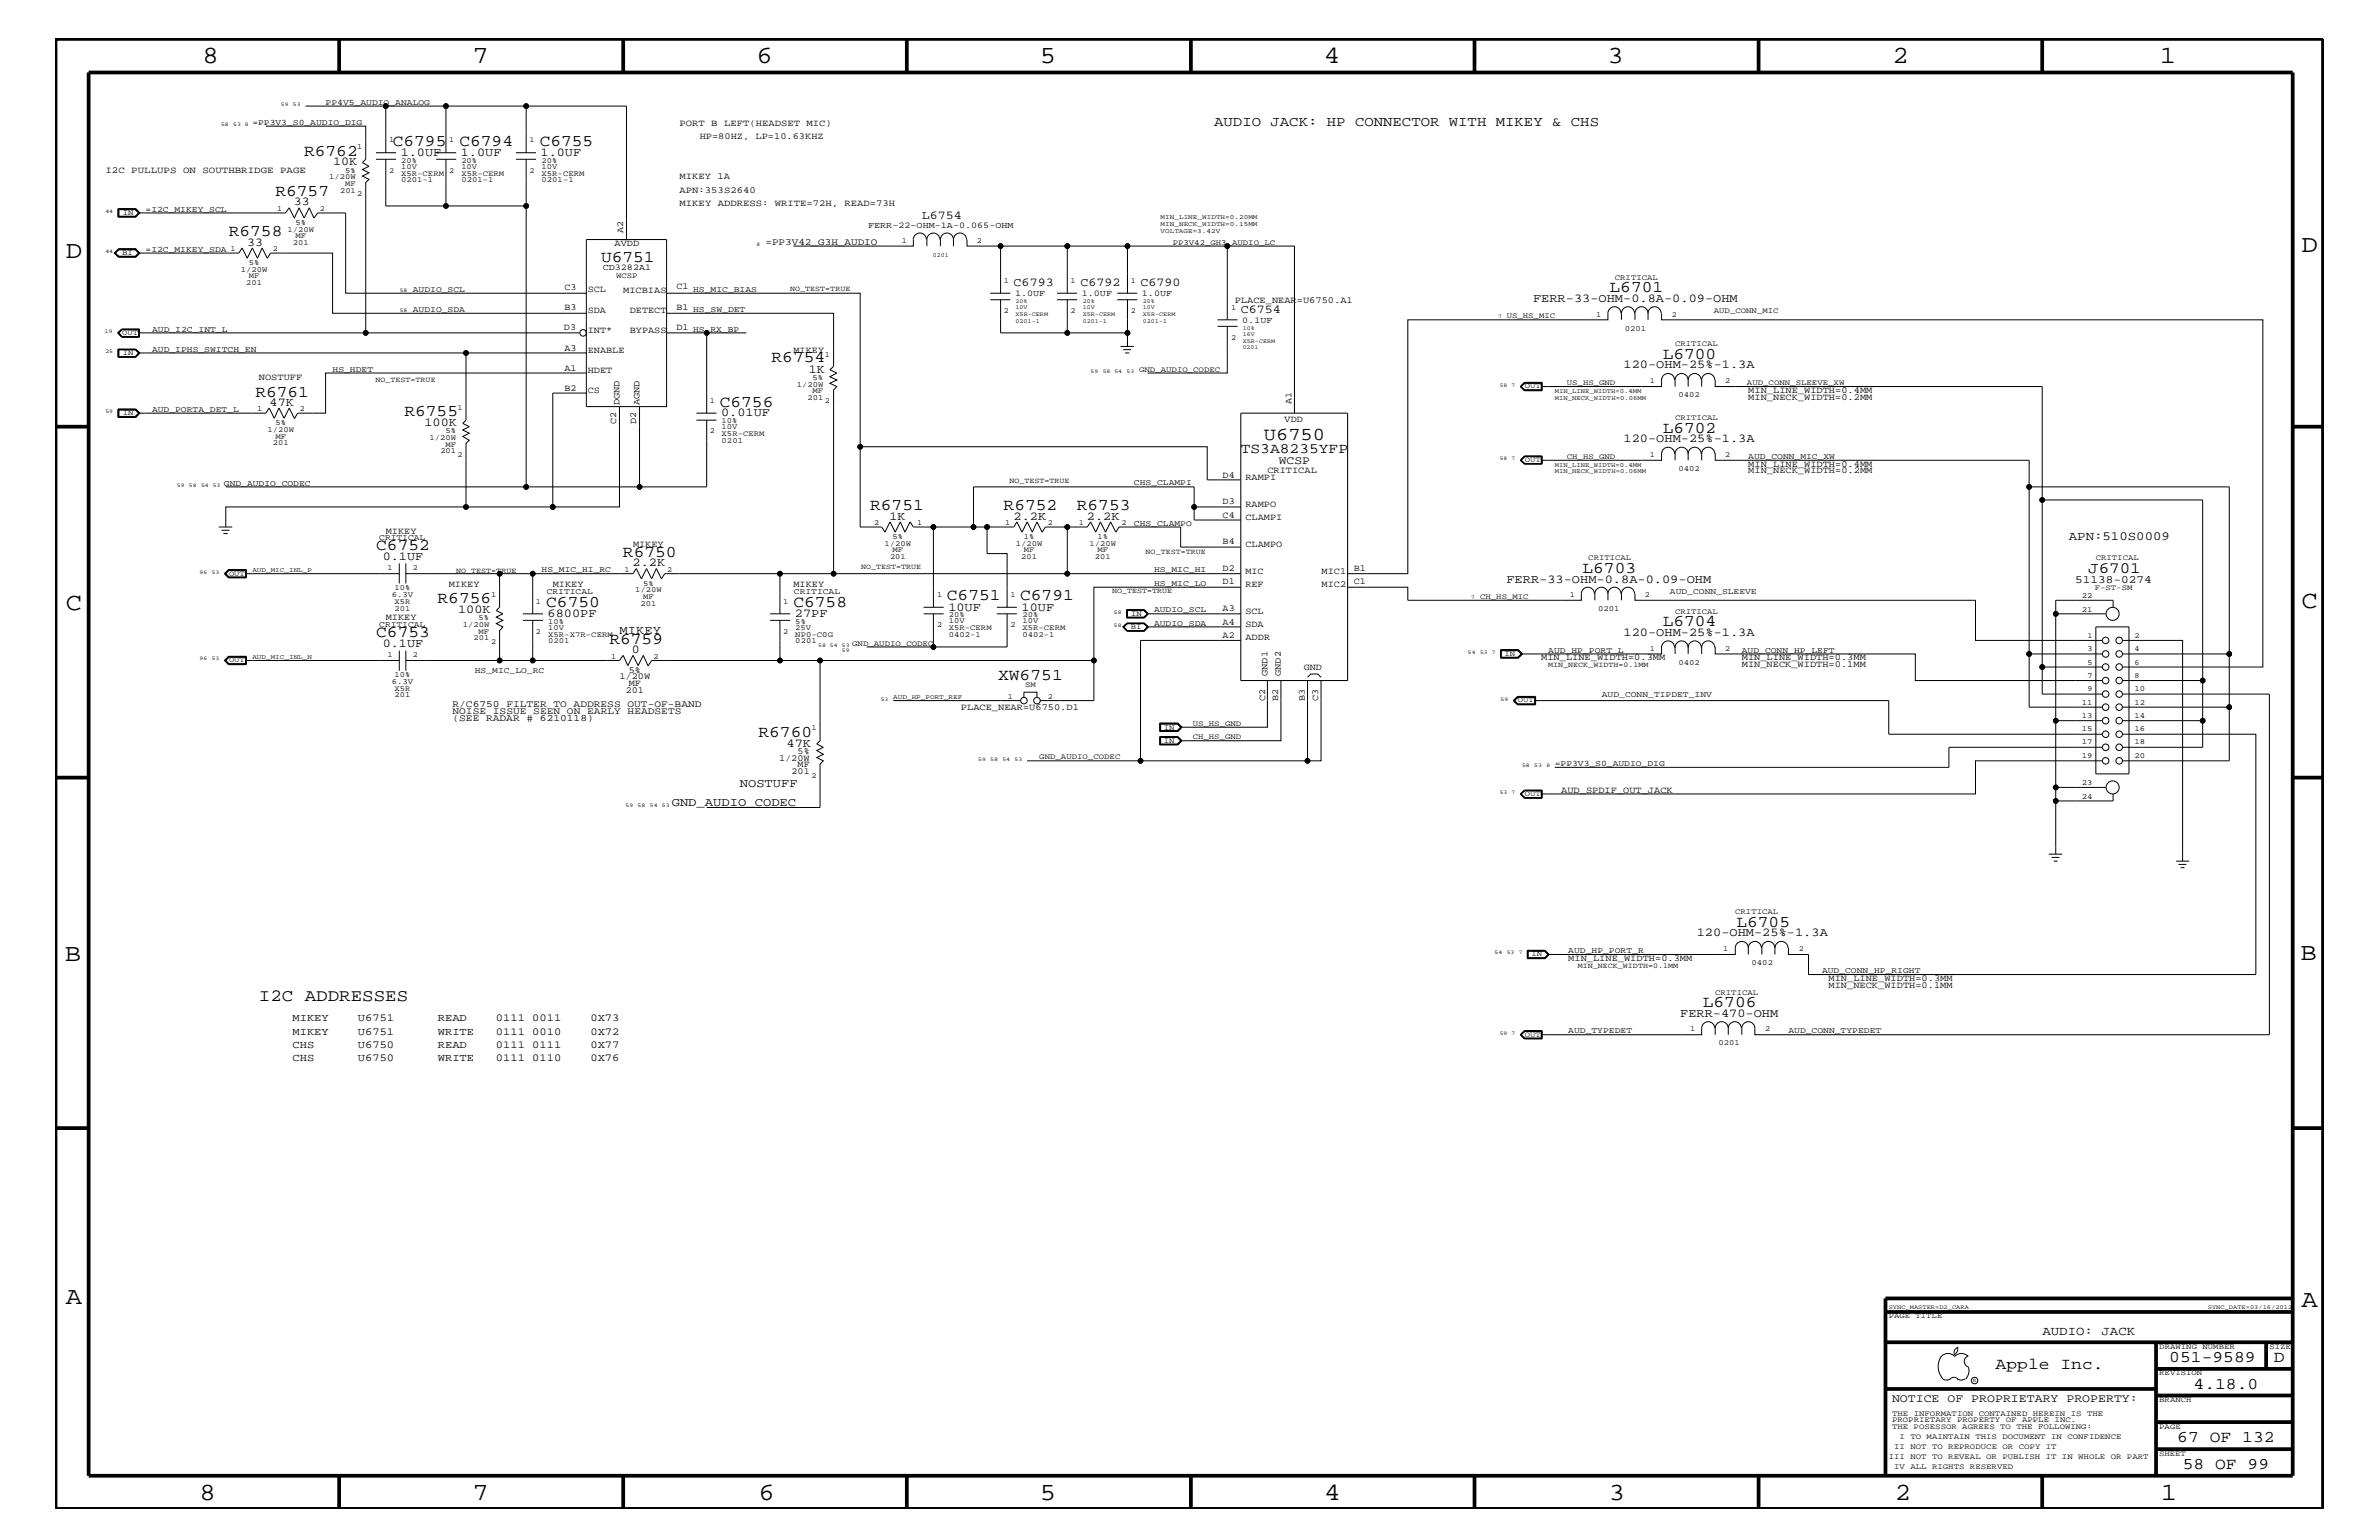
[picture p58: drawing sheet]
<svg xmlns="http://www.w3.org/2000/svg" width="432mm" height="279mm" viewBox="0 0 432 279" stroke-linecap="round" stroke-linejoin="round" font-family="sans-serif">
<defs><g id="words">
<g font-size="4.5">
<text x="36.7" y="11.5">8</text>
<text x="85.8" y="11.5">7</text>
<text x="137.3" y="11.5">6</text>
<text x="188.7" y="11.5">5</text>
<text x="240.3" y="11.5">4</text>
<text x="291.8" y="11.5">3</text>
<text x="343.5" y="11.5">2</text>
<text x="392" y="11.5">1</text>
<text x="11.9" y="46.8">D</text>
<text x="417.7" y="45.7">D</text>
<text x="11.9" y="110.6">C</text>
<text x="417.7" y="110.3">C</text>
<text x="11.8" y="174.3">B</text>
<text x="417.6" y="174.2">B</text>
<text x="11.9" y="236.7">A</text>
<text x="417.7" y="237.1">A</text>
<text x="36.2" y="272.1">8</text>
<text x="85.8" y="272.1">7</text>
<text x="137.7" y="272.1">6</text>
<text x="188.7" y="272.1">5</text>
<text x="240.4" y="272.1">4</text>
<text x="292" y="272.1">3</text>
<text x="343.9" y="272.1">2</text>
<text x="392.2" y="272.1">1</text>
</g>
<text font-size="3.3" x="229.4" y="79.9">U6750</text>
<text font-size="3.1" x="47" y="181.6">I2C ADDRESSES</text>
<g font-size="3">
<text x="55.2" y="28.2">R6762</text>
<text x="71.3" y="26.5">C6795</text>
<text x="83.4" y="26.5">C6794</text>
<text x="98" y="26.5">C6755</text>
<text x="50" y="35.6">R6757</text>
<text x="41.5" y="42.9">R6758</text>
<text x="109.1" y="47.6">U6751</text>
<text x="292.1" y="53">L6701</text>
<text x="140" y="65.7">R6754</text>
<text x="301.8" y="65.1">L6700</text>
<text x="46.4" y="72">R6761</text>
<text x="73.4" y="75.5">R6755</text>
<text x="130.6" y="73.8">C6756</text>
<text x="301.8" y="78.5">L6702</text>
<text x="157.9" y="92.6">R6751</text>
<text x="182.2" y="92.6">R6752</text>
<text x="195.5" y="92.6">R6753</text>
<text x="68.3" y="99.9">C6752</text>
<text x="113.1" y="101">R6750</text>
<text x="287.2" y="104">L6703</text>
<text x="79.4" y="109.4">R6756</text>
<text x="99.1" y="110.2">C6750</text>
<text x="144" y="110.2">C6758</text>
<text x="171.9" y="108.9">C6751</text>
<text x="185.2" y="108.9">C6791</text>
<text x="301.8" y="113.7">L6704</text>
<text x="68.3" y="115.6">C6753</text>
<text x="110.6" y="116.8">R6759</text>
<text x="181.1" y="123.4">XW6751</text>
<text x="137.7" y="133.6">R6760</text>
<text x="315.2" y="168.2">L6705</text>
<text x="309.1" y="182.7">L6706</text>
<text x="362.2" y="248.4">Apple Inc.</text>
<text x="393.7" y="247.1">051-9589</text>
<text x="398.1" y="252">4.18.0</text>
<text x="412.7" y="247.1">D</text>
<text x="395.2" y="261.6">67 OF 132</text>
<text x="396.2" y="266.6">58 OF 99</text>
</g>
<text font-size="2.9" x="379" y="104">J6701</text>
<text font-size="2.6" x="225.2" y="82.2">TS3A8235YFP</text>
<text font-size="2.5" x="220.4" y="22.9">AUDIO JACK: HP CONNECTOR WITH MIKEY &amp; CHS</text>
<g font-size="2.3">
<text x="375.5" y="98">APN:510S0009</text>
<text x="370.7" y="242.3">AUDIO: JACK</text>
</g>
<g font-size="2.2">
<text x="72.7" y="28.3">1.0UF</text>
<text x="83.7" y="28.3">1.0UF</text>
<text x="98.1" y="28.3">1.0UF</text>
<text x="60.5" y="30">10K</text>
<text x="53.3" y="37.3">33</text>
<text x="167.3" y="39.7">L6754</text>
<text x="44.9" y="44.6">33</text>
<text x="184" y="51.9">C6793</text>
<text x="196.1" y="51.9">C6792</text>
<text x="207" y="51.9">C6790</text>
<text x="225.2" y="56.8">C6754</text>
<text x="278.3" y="54.7">FERR-33-OHM-0.8A-0.09-OHM</text>
<text x="146.8" y="67.6">1K</text>
<text x="294.7" y="66.8">120-OHM-25%-1.3A</text>
<text x="48.9" y="73.7">47K</text>
<text x="77" y="77.3">100K</text>
<text x="130.9" y="75.6">0.01UF</text>
<text x="294.7" y="80.2">120-OHM-25%-1.3A</text>
<text x="161.5" y="94.3">1K</text>
<text x="184" y="94.3">2.2K</text>
<text x="197.3" y="94.3">2.2K</text>
<text x="69.5" y="101.6">0.1UF</text>
<text x="114.8" y="102.7">2.2K</text>
<text x="273.4" y="105.7">FERR-33-OHM-0.8A-0.09-OHM</text>
<text x="83.1" y="111.2">100K</text>
<text x="99.4" y="112">6800PF</text>
<text x="144.3" y="112">27PF</text>
<text x="172.1" y="110.8">10UF</text>
<text x="185.4" y="110.8">10UF</text>
<text x="69.5" y="117.4">0.1UF</text>
<text x="112.4" y="115">MIKEY</text>
<text x="114.7" y="118.5">0</text>
<text x="294.7" y="115.3">120-OHM-25%-1.3A</text>
<text x="142.7" y="135.5">47K</text>
<text x="134.3" y="142.9">NOSTUFF</text>
<text x="121.9" y="146.2">GND_AUDIO_CODEC</text>
<text x="308" y="169.9">120-OHM-25%-1.3A</text>
<text x="305" y="184.4">FERR-470-OHM</text>
</g>
<g font-size="2.1">
<text x="232.1" y="84.1">WCSP</text>
<text x="343.4" y="254.4">NOTICE OF PROPRIETARY PROPERTY:</text>
</g>
<text font-size="2" x="376.7" y="105.7">51138-0274</text>
<g font-size="1.9">
<text x="53.1" y="185.3">MIKEY</text>
<text x="65" y="185.3">U6751</text>
<text x="79.5" y="185.3">READ</text>
<text x="90" y="185.3">0111 0011</text>
<text x="107.2" y="185.3">0X73</text>
<text x="53.1" y="187.7">MIKEY</text>
<text x="53.1" y="190.2">CHS</text>
<text x="65" y="187.7">U6751</text>
<text x="65" y="190.2">U6750</text>
<text x="79.5" y="187.7">WRITE</text>
<text x="79.5" y="190.2">READ</text>
<text x="90" y="187.7">0111 0010</text>
<text x="90" y="190.2">0111 0111</text>
<text x="107.2" y="187.7">0X72</text>
<text x="107.2" y="190.2">0X77</text>
<text x="53.1" y="192.6">CHS</text>
<text x="65" y="192.6">U6750</text>
<text x="79.5" y="192.6">WRITE</text>
<text x="90" y="192.6">0111 0110</text>
<text x="107.2" y="192.6">0X76</text>
</g>
<g font-size="1.8">
<text x="138.9" y="44.4">=PP3V42_G3H_AUDIO</text>
<text x="82.1" y="129.6">NOISE ISSUE SEEN ON EARLY HEADSETS</text>
<text x="82.1" y="128.3">R/C6750 FILTER TO ADDRESS OUT-OF-BAND</text>
<text x="82.1" y="130.8">(SEE RADAR # 6210118)</text>
</g>
<g font-size="1.7">
<text x="123.4" y="22.9">PORT B LEFT(HEADSET MIC)</text>
<text x="127" y="25.3">HP=80HZ, LP=10.63KHZ</text>
<text x="19.1" y="31.4">I2C PULLUPS ON SOUTHBRIDGE PAGE</text>
<text x="123.4" y="35">APN:353S2640</text>
<text x="123.4" y="32.5">MIKEY 1A</text>
<text x="123.4" y="37.4">MIKEY ADDRESS: WRITE=72H, READ=73H</text>
<text x="111.5" y="44.6">AVDD</text>
<text x="113.1" y="42.3" transform="rotate(-90 113.1 42.3)">A2</text>
<text x="102.4" y="52.7">C3</text>
<text x="106.7" y="53">SCL</text>
<text x="113.1" y="53.2">MICBIAS</text>
<text x="122.8" y="52.5">C1</text>
<text x="102.4" y="59.8">D3</text>
<text x="102.4" y="56.2">B3</text>
<text x="106.7" y="56.8">SDA</text>
<text x="114.3" y="56.8">DETECT</text>
<text x="122.8" y="59.8">D1</text>
<text x="122.8" y="56.2">B1</text>
<text x="224.1" y="54.9">PLACE_NEAR=U6750.A1</text>
<text x="102.4" y="63.6">A3</text>
<text x="106.7" y="64">ENABLE</text>
<text x="106.7" y="60.4">INT*</text>
<text x="114.3" y="60.4">BYPASS</text>
<text x="144" y="64">MIKEY</text>
<text x="47" y="68.9">NOSTUFF</text>
<text x="102.4" y="70.9">B2</text>
<text x="102.4" y="67.3">A1</text>
<text x="106.7" y="71.3">CS</text>
<text x="106.7" y="67.7">HDET</text>
<text x="317.3" y="71.3">MIN_LINE_WIDTH=0.4MM</text>
<text x="111.8" y="77" transform="rotate(-90 111.8 77)">C2</text>
<text x="112.4" y="73.5" transform="rotate(-90 112.4 73.5)">DGND</text>
<text x="115.5" y="77" transform="rotate(-90 115.5 77)">D2</text>
<text x="116.1" y="73.5" transform="rotate(-90 116.1 73.5)">AGND</text>
<text x="233.2" y="76.7">VDD</text>
<text x="234.4" y="73.3" transform="rotate(-90 234.4 73.3)">A1</text>
<text x="317.3" y="72.6">MIN_NECK_WIDTH=0.2MM</text>
<text x="221.9" y="86.6">D4</text>
<text x="226.1" y="87.1">RAMPI</text>
<text x="230" y="85.9">CRITICAL</text>
<text x="317.3" y="84.7">MIN_LINE_WIDTH=0.4MM</text>
<text x="317.3" y="85.9">MIN_NECK_WIDTH=0.2MM</text>
<text x="221.9" y="93.9">C4</text>
<text x="221.9" y="91.5">D3</text>
<text x="226.1" y="94.3">CLAMPI</text>
<text x="226.1" y="92">RAMPO</text>
<text x="70" y="96.8">MIKEY</text>
<text x="114.9" y="99.3">MIKEY</text>
<text x="221.9" y="98.7">B4</text>
<text x="226.1" y="99.3">CLAMPO</text>
<text x="81.4" y="106.5">MIKEY</text>
<text x="100.3" y="106.5">MIKEY</text>
<text x="144" y="106.5">MIKEY</text>
<text x="221.9" y="103.6">D2</text>
<text x="221.9" y="106">D1</text>
<text x="226.1" y="106.5">REF</text>
<text x="226.1" y="104.1">MIC</text>
<text x="239.9" y="106.5">MIC2</text>
<text x="239.9" y="104.1">MIC1</text>
<text x="245.7" y="103.6">B1</text>
<text x="245.7" y="106">C1</text>
<text x="70" y="112.6">MIKEY</text>
<text x="221.9" y="110.9">A3</text>
<text x="221.9" y="113.3">A4</text>
<text x="226.1" y="113.7">SDA</text>
<text x="226.1" y="111.4">SCL</text>
<text x="221.9" y="115.7">A2</text>
<text x="226.1" y="116.2">ADDR</text>
<text x="279.7" y="119.8">MIN_LINE_WIDTH=0.3MM</text>
<text x="316.1" y="119.8">MIN_LINE_WIDTH=0.3MM</text>
<text x="112.4" y="123.2">1/20W</text>
<text x="113.6" y="125.7">201</text>
<text x="114.1" y="122">5%</text>
<text x="114.1" y="124.4">MF</text>
<text x="230" y="122.6" transform="rotate(-90 230 122.6)">GND1</text>
<text x="232.5" y="122.6" transform="rotate(-90 232.5 122.6)">GND2</text>
<text x="236.6" y="121.5">GND</text>
<text x="316.1" y="121">MIN_NECK_WIDTH=0.1MM</text>
<text x="174.4" y="128.9">PLACE_NEAR=U6750.D1</text>
<text x="229.6" y="127.1" transform="rotate(-90 229.6 127.1)">C2</text>
<text x="232" y="127.1" transform="rotate(-90 232 127.1)">B2</text>
<text x="236.8" y="127.1" transform="rotate(-90 236.8 127.1)">B3</text>
<text x="239.3" y="127.1" transform="rotate(-90 239.3 127.1)">C3</text>
<text x="144.8" y="136.8">5%</text>
<text x="141.4" y="138">1/20W</text>
<text x="143.7" y="140.4">201</text>
<text x="144.8" y="139.2">MF</text>
<text x="283.4" y="143.9">AUD_SPDIF_OUT_JACK</text>
<text x="284.6" y="174.4">MIN_LINE_WIDTH=0.3MM</text>
<text x="331.9" y="178">MIN_LINE_WIDTH=0.3MM</text>
<text x="331.9" y="179.3">MIN_NECK_WIDTH=0.1MM</text>
</g>
<g font-size="1.6">
<text x="157.6" y="41.4">FERR-22-OHM-1A-0.065-OHM</text>
<text x="109.4" y="49.1">CD3282A1</text>
<text x="184.2" y="53.8">1.0UF</text>
<text x="196.3" y="53.8">1.0UF</text>
<text x="207.3" y="53.8">1.0UF</text>
<text x="225.5" y="58.6">0.1UF</text>
</g>
<g font-size="1.5">
<text x="45.8" y="22.6">=PP3V3_S0_AUDIO_DIG</text>
<text x="59.1" y="19">PP4V5_AUDIO_ANALOG</text>
<text x="26.4" y="38.4">=I2C_MIKEY_SCL</text>
<text x="26.4" y="45.7">=I2C_MIKEY_SDA 1</text>
<text x="74.9" y="52.9">AUDIO_SCL</text>
<text x="125.8" y="52.9">HS_MIC_BIAS</text>
<text x="74.9" y="56.6">AUDIO_SDA</text>
<text x="125.8" y="56.6">HS_SW_DET</text>
<text x="27.6" y="63.9">AUD_IPHS_SWITCH_EN</text>
<text x="27.6" y="60.2">AUD_I2C_INT_L</text>
<text x="125.8" y="60.2">HS_RX_BP</text>
<text x="60.4" y="67.5">HS_HDET</text>
<text x="27.6" y="74.7">AUD_PORTA_DET_L</text>
<text x="317.3" y="83.3">AUD_CONN_MIC_XW</text>
<text x="40.6" y="88.3">GND_AUDIO_CODEC</text>
<text x="205.8" y="88.1">CHS_CLAMPI</text>
<text x="205.8" y="95.4">CHS_CLAMPO</text>
<text x="68.8" y="98">CRITICAL</text>
<text x="98.3" y="103.8">HS_MIC_HI_RC</text>
<text x="99.2" y="107.7">CRITICAL</text>
<text x="144.1" y="107.7">CRITICAL</text>
<text x="209.5" y="106.3">HS_MIC_LO</text>
<text x="209.5" y="103.8">HS_MIC_HI</text>
<text x="303.1" y="107.7">AUD_CONN_SLEEVE</text>
<text x="68.8" y="113.7">CRITICAL</text>
<text x="209.5" y="111.1">AUDIO_SCL</text>
<text x="209.5" y="113.6">AUDIO_SDA</text>
<text x="281" y="118.4">AUD_HP_PORT_L</text>
<text x="316.1" y="118.4">AUD_CONN_HP_LEFT</text>
<text x="86.2" y="122">HS_MIC_LO_RC</text>
<text x="290.7" y="126.5">AUD_CONN_TIPDET_INV</text>
<text x="282.2" y="139">=PP3V3_S0_AUDIO_DIG</text>
<text x="284.6" y="172.9">AUD_HP_PORT_R</text>
<text x="330.7" y="176.6">AUD_CONN_HP_RIGHT</text>
<text x="284.6" y="187.5">AUD_TYPEDET</text>
<text x="324.6" y="187.5">AUD_CONN_TYPEDET</text>
</g>
<g font-size="1.4">
<text x="64.9" y="27.1">1</text>
<text x="70.6" y="25.9">1</text>
<text x="72.8" y="29.5">20%</text>
<text x="81.5" y="25.9">1</text>
<text x="83.7" y="29.5">20%</text>
<text x="96.1" y="25.9">1</text>
<text x="98.3" y="29.5">20%</text>
<text x="59.8" y="32.5">1/20W</text>
<text x="61.7" y="35">201</text>
<text x="62.7" y="31.4">5%</text>
<text x="62.7" y="33.7">MF</text>
<text x="64.9" y="35.6">2</text>
<text x="70.6" y="31.4">2</text>
<text x="72.8" y="33">0201-1</text>
<text x="72.8" y="31.9">X5R-CERM</text>
<text x="72.8" y="30.6">10V</text>
<text x="81.5" y="31.4">2</text>
<text x="83.7" y="31.9">X5R-CERM</text>
<text x="83.7" y="33">0201-1</text>
<text x="83.7" y="30.6">10V</text>
<text x="96.1" y="31.4">2</text>
<text x="98.3" y="33">0201-1</text>
<text x="98.3" y="31.9">X5R-CERM</text>
<text x="98.3" y="30.6">10V</text>
<text x="22.3" y="39">IN</text>
<text x="50.3" y="38.2">1</text>
<text x="53.6" y="40.8">5%</text>
<text x="58.1" y="38.2">2</text>
<text x="22.2" y="46.3">BI</text>
<text x="49.5" y="45.5">2</text>
<text x="52.2" y="42">1/20W</text>
<text x="53.2" y="44.4">201</text>
<text x="53.6" y="43.2">MF</text>
<text x="163.7" y="44.1">1</text>
<text x="177.3" y="44.1">2</text>
<text x="212.9" y="44.4">PP3V42_GH3_AUDIO_LC</text>
<text x="43.7" y="49.3">1/20W</text>
<text x="44.7" y="51.7">201</text>
<text x="45.2" y="48">5%</text>
<text x="45.2" y="50.5">MF</text>
<text x="111.8" y="50.4">WCSP</text>
<text x="143.4" y="52.8">NO_TEST=TRUE</text>
<text x="182.2" y="51.3">1</text>
<text x="194.3" y="51.3">1</text>
<text x="205.2" y="51.3">1</text>
<text x="293.1" y="50.7">CRITICAL</text>
<text x="182.2" y="56.8">2</text>
<text x="194.3" y="56.8">2</text>
<text x="205.2" y="56.8">2</text>
<text x="223.4" y="56.2">1</text>
<text x="273.5" y="57.8">US_HS_MIC</text>
<text x="289.7" y="57.4">1</text>
<text x="294.9" y="60">0201</text>
<text x="303.4" y="57.4">2</text>
<text x="311.1" y="56.8">AUD_CONN_MIC</text>
<text x="22.2" y="60.8">OUT</text>
<text x="22.3" y="64.5">IN</text>
<text x="149.7" y="64.7">1</text>
<text x="223.4" y="61.7">2</text>
<text x="304" y="62.9">CRITICAL</text>
<text x="68.2" y="69.4">NO_TEST=TRUE</text>
<text x="144.6" y="70.1">1/20W</text>
<text x="147.5" y="68.9">5%</text>
<text x="147.5" y="71.3">MF</text>
<text x="206.8" y="67.5">GND_AUDIO_CODEC</text>
<text x="276.8" y="70.5">OUT</text>
<text x="284.4" y="69.9">US_HS_GND</text>
<text x="299.5" y="69.5">1</text>
<text x="313.1" y="69.5">2</text>
<text x="317.1" y="69.9">AUD_CONN_SLEEVE_XW</text>
<text x="22.3" y="75.4">IN</text>
<text x="46.7" y="74.6">1</text>
<text x="50" y="77.2">5%</text>
<text x="54.4" y="74.6">2</text>
<text x="83.1" y="74.4">1</text>
<text x="128.9" y="73.2">1</text>
<text x="131" y="77.9">10V</text>
<text x="131" y="76.8">10%</text>
<text x="146.6" y="72.6">201</text>
<text x="149.7" y="73.2">2</text>
<text x="304" y="76.2">CRITICAL</text>
<text x="304.6" y="72.1">0402</text>
<text x="48.6" y="78.3">1/20W</text>
<text x="49.5" y="80.8">201</text>
<text x="50" y="79.6">MF</text>
<text x="78" y="79.9">1/20W</text>
<text x="79.9" y="82.2">201</text>
<text x="80.9" y="78.6">5%</text>
<text x="80.9" y="81.1">MF</text>
<text x="83.1" y="82.8">2</text>
<text x="128.9" y="78.6">2</text>
<text x="131" y="80.3">0201</text>
<text x="131" y="79.1">X5R-CERM</text>
<text x="276.8" y="83.8">OUT</text>
<text x="284.4" y="83.3">CH_HS_GND</text>
<text x="299.5" y="82.8">1</text>
<text x="313.1" y="82.8">2</text>
<text x="183.2" y="87.6">NO_TEST=TRUE</text>
<text x="304.6" y="85.4">0402</text>
<text x="158.7" y="95.2">2</text>
<text x="166.5" y="95.2">1</text>
<text x="182.5" y="95.2">1</text>
<text x="190.2" y="95.2">2</text>
<text x="195.8" y="95.2">1</text>
<text x="203.5" y="95.2">2</text>
<text x="160.6" y="99">1/20W</text>
<text x="161.5" y="101.4">201</text>
<text x="162" y="97.7">5%</text>
<text x="162" y="100.2">MF</text>
<text x="184.4" y="99">1/20W</text>
<text x="185.3" y="101.4">201</text>
<text x="185.8" y="100.2">MF</text>
<text x="185.8" y="97.7">1%</text>
<text x="197.7" y="99">1/20W</text>
<text x="198.7" y="101.4">201</text>
<text x="199.2" y="100.2">MF</text>
<text x="199.2" y="97.7">1%</text>
<text x="207.9" y="100.5">NO_TEST=TRUE</text>
<text x="288.3" y="101.6">CRITICAL</text>
<text x="380.4" y="101.6">CRITICAL</text>
<text x="41.6" y="104.4">OUT</text>
<text x="70.4" y="103.5">1</text>
<text x="71.6" y="107.1">10%</text>
<text x="74.9" y="103.5">2</text>
<text x="82.8" y="103.9">NO_TEST=TRUE</text>
<text x="113.4" y="103.7">1</text>
<text x="115.3" y="107.5">1/20W</text>
<text x="116.7" y="106.3">5%</text>
<text x="121.1" y="103.7">2</text>
<text x="156.3" y="103.2">NO_TEST=TRUE</text>
<text x="201.8" y="107.6">NO_TEST=TRUE</text>
<text x="380.2" y="107.1">F-ST-SM</text>
<text x="71.1" y="108.3">6.3V</text>
<text x="71.6" y="109.5">X5R</text>
<text x="71.6" y="110.8">201</text>
<text x="84" y="113.7">1/20W</text>
<text x="86.9" y="112.6">5%</text>
<text x="89.2" y="108.3">1</text>
<text x="97.3" y="109.5">1</text>
<text x="99.5" y="113.1">10%</text>
<text x="116.2" y="109.9">201</text>
<text x="116.7" y="108.7">MF</text>
<text x="142.2" y="109.5">1</text>
<text x="144.4" y="113.1">5%</text>
<text x="170.1" y="108.3">1</text>
<text x="170.1" y="113.7">2</text>
<text x="172.2" y="112">20%</text>
<text x="172.2" y="113.1">10V</text>
<text x="183.4" y="108.3">1</text>
<text x="183.4" y="113.7">2</text>
<text x="185.6" y="112">20%</text>
<text x="185.6" y="113.1">10V</text>
<text x="205.3" y="111.7">IN</text>
<text x="268.6" y="108.7">CH_HS_MIC</text>
<text x="284.9" y="108.3">1</text>
<text x="290.1" y="110.9">0201</text>
<text x="298.5" y="108.3">2</text>
<text x="304" y="111.4">CRITICAL</text>
<text x="377.9" y="111.1">21</text>
<text x="377.9" y="108.6">22</text>
<text x="70.4" y="119.2">1</text>
<text x="74.9" y="119.2">2</text>
<text x="85.9" y="116.2">201</text>
<text x="86.9" y="115">MF</text>
<text x="89.2" y="116.8">2</text>
<text x="97.3" y="115">2</text>
<text x="99.5" y="114.2">10V</text>
<text x="99.5" y="115.5">X5R-X7R-CERM</text>
<text x="99.5" y="116.7">0201</text>
<text x="110.9" y="119.5">1</text>
<text x="118.6" y="119.5">2</text>
<text x="142.2" y="115">2</text>
<text x="144.4" y="116.7">0201</text>
<text x="144.4" y="114.2">25V</text>
<text x="144.4" y="115.5">NP0-C0G</text>
<text x="154.7" y="117.2">GND_AUDIO_CODEC</text>
<text x="172.2" y="114.2">X5R-CERM</text>
<text x="172.2" y="115.5">0402-1</text>
<text x="185.6" y="114.2">X5R-CERM</text>
<text x="185.6" y="115.5">0402-1</text>
<text x="205.2" y="114.2">BI</text>
<text x="273" y="119">IN</text>
<text x="299.5" y="118.1">1</text>
<text x="313.1" y="118.1">2</text>
<text x="378.9" y="115.7">1</text>
<text x="378.9" y="118.1">3</text>
<text x="387.4" y="115.7">2</text>
<text x="387.4" y="118.1">4</text>
<text x="41.6" y="120.2">OUT</text>
<text x="71.1" y="124.1">6.3V</text>
<text x="71.6" y="125.3">X5R</text>
<text x="71.6" y="122.9">10%</text>
<text x="186.1" y="124.7">SM</text>
<text x="281" y="121">MIN_NECK_WIDTH=0.1MM</text>
<text x="304.6" y="120.6">0402</text>
<text x="378.9" y="120.6">5</text>
<text x="378.9" y="123">7</text>
<text x="378.9" y="125.4">9</text>
<text x="387.4" y="125.4">10</text>
<text x="387.4" y="120.6">6</text>
<text x="387.4" y="123">8</text>
<text x="71.6" y="126.5">201</text>
<text x="182.9" y="126.8">1</text>
<text x="190.2" y="126.8">2</text>
<text x="216.5" y="131.7">US_HS_GND</text>
<text x="275.5" y="127.5">OUT</text>
<text x="377.9" y="127.9">11</text>
<text x="377.9" y="130.2">13</text>
<text x="387.4" y="127.9">12</text>
<text x="387.4" y="130.2">14</text>
<text x="147.3" y="132.5">1</text>
<text x="188.6" y="137.8">GND_AUDIO_CODEC</text>
<text x="211.2" y="132.4">IN</text>
<text x="211.2" y="134.7">IN</text>
<text x="216.5" y="134.1">CH_HS_GND</text>
<text x="377.9" y="132.7">15</text>
<text x="377.9" y="135.1">17</text>
<text x="377.9" y="137.5">19</text>
<text x="387.4" y="132.7">16</text>
<text x="387.4" y="135.1">18</text>
<text x="387.4" y="137.5">20</text>
<text x="147.3" y="141.1">2</text>
<text x="377.9" y="142.4">23</text>
<text x="276.8" y="144.5">OUT</text>
<text x="377.9" y="144.9">24</text>
<text x="315" y="165.9">CRITICAL</text>
<text x="278" y="173.5">IN</text>
<text x="312.8" y="172.6">1</text>
<text x="326.5" y="172.6">2</text>
<text x="286.4" y="175.6">MIN_NECK_WIDTH=0.1MM</text>
<text x="317.9" y="175.1">0402</text>
<text x="311.3" y="180.5">CRITICAL</text>
<text x="276.8" y="188.1">OUT</text>
<text x="306.7" y="187.1">1</text>
<text x="311.9" y="189.7">0201</text>
<text x="320.4" y="187.1">2</text>
<text x="342.8" y="239.2">PAGE TITLE</text>
<text x="391.9" y="244.7">DRAWING NUMBER</text>
<text x="411.9" y="244.7">SIZE</text>
<text x="391.9" y="249.5">REVISION</text>
<text x="343.4" y="256.8">THE INFORMATION CONTAINED HEREIN IS THE</text>
<text x="391.9" y="254.4">BRANCH</text>
<text x="343.4" y="258">PROPRIETARY PROPERTY OF APPLE INC.</text>
<text x="343.4" y="259.3">THE POSESSOR AGREES TO THE FOLLOWING:</text>
<text x="343.8" y="262.9">II NOT TO REPRODUCE OR COPY IT</text>
<text x="344.8" y="261.1">I TO MAINTAIN THIS DOCUMENT IN CONFIDENCE</text>
<text x="391.9" y="259.3">PAGE</text>
<text x="342.8" y="264.7">III NOT TO REVEAL OR PUBLISH IT IN WHOLE OR PART</text>
<text x="343.8" y="266.6">IV ALL RIGHTS RESERVED</text>
<text x="391.9" y="264.1">SHEET</text>
</g>
<g font-size="1.2">
<text x="210.7" y="41">MIN_NECK_WIDTH=0.15MM</text>
<text x="210.7" y="39.8">MIN_LINE_WIDTH=0.20MM</text>
<text x="210.7" y="42.3">VOLTAGE=3.42V</text>
<text x="282.2" y="71.3">MIN_LINE_WIDTH=0.4MM</text>
<text x="282.2" y="72.6">MIN_NECK_WIDTH=0.06MM</text>
<text x="282.2" y="85.9">MIN_NECK_WIDTH=0.06MM</text>
<text x="282.2" y="84.7">MIN_LINE_WIDTH=0.4MM</text>
<text x="45.8" y="103.8">AUD_MIC_INL_P</text>
<text x="45.8" y="119.6">AUD_MIC_INL_N</text>
<text x="162.1" y="126.9">AUD_HP_PORT_REF</text>
</g>
<g font-size="1.1">
<text x="169.3" y="46.6">0201</text>
<text x="184.3" y="57.3">X5R-CERM</text>
<text x="184.3" y="55">20%</text>
<text x="184.3" y="58.5">0201-1</text>
<text x="184.3" y="56.1">10V</text>
<text x="196.5" y="55">20%</text>
<text x="196.5" y="57.3">X5R-CERM</text>
<text x="196.5" y="58.5">0201-1</text>
<text x="196.5" y="56.1">10V</text>
<text x="207.4" y="57.3">X5R-CERM</text>
<text x="207.4" y="55">20%</text>
<text x="207.4" y="58.5">0201-1</text>
<text x="207.4" y="56.1">10V</text>
<text x="225.6" y="59.8">10%</text>
<text x="225.6" y="62.2">X5R-CERM</text>
<text x="225.6" y="63.4">0201</text>
<text x="225.6" y="60.9">16V</text>
<text x="342.8" y="237.4">SYNC_MASTER=D2_CARA</text>
<text x="400.7" y="237.4">SYNC_DATE=03/16/2012</text>
</g>
<g font-size="1">
<text x="40.1" y="22.9">58</text>
<text x="42.3" y="22.9">53 8</text>
<text x="51" y="19.2">59</text>
<text x="53.2" y="19.2">53</text>
<text x="19.1" y="38.6">44</text>
<text x="19.1" y="45.9">44</text>
<text x="137.3" y="44.6">8</text>
<text x="72.6" y="52.9">58</text>
<text x="72.6" y="56.6">58</text>
<text x="271.9" y="57.8">7</text>
<text x="19.1" y="60.4">19</text>
<text x="19.1" y="64">25</text>
<text x="198" y="67.7">59</text>
<text x="200.2" y="67.7">58 54</text>
<text x="204.5" y="67.7">53</text>
<text x="272.2" y="70.1">58 7</text>
<text x="19.1" y="75">59</text>
<text x="272.2" y="83.5">58 7</text>
<text x="32.1" y="88.3">59</text>
<text x="34.3" y="88.3">58</text>
<text x="36.5" y="88.3">54 53</text>
<text x="36.2" y="104.1">96</text>
<text x="38.4" y="104.1">53</text>
<text x="202.2" y="111.4">58</text>
<text x="202.2" y="113.7">58</text>
<text x="267" y="108.7">7</text>
<text x="36.2" y="119.8">96</text>
<text x="38.4" y="119.8">53</text>
<text x="148.5" y="117.4">58 54</text>
<text x="152.8" y="118.3">59</text>
<text x="152.8" y="117.4">53</text>
<text x="266.4" y="118.6">54</text>
<text x="268.6" y="118.6">53 7</text>
<text x="159.9" y="127.1">53</text>
<text x="272.4" y="127.1">59</text>
<text x="177.5" y="138">59</text>
<text x="179.7" y="138">58</text>
<text x="181.9" y="138">54</text>
<text x="184.1" y="138">53</text>
<text x="276.3" y="139.2">58</text>
<text x="278.5" y="139.2">53</text>
<text x="280.7" y="139.2">8</text>
<text x="113.5" y="146.5">59</text>
<text x="115.7" y="146.5">58</text>
<text x="117.9" y="146.5">54</text>
<text x="120.1" y="146.5">53</text>
<text x="272.2" y="144">53 7</text>
<text x="271.3" y="173.2">54</text>
<text x="273.5" y="173.2">53</text>
<text x="275.7" y="173.2">7</text>
<text x="272.2" y="187.7">59 7</text>
<text x="358.1" y="250.7">R</text>
</g>
</g></defs>
<g fill="none" stroke="#000" stroke-width=".18">
<path d="M55.5 19.2h14.5v8.5M70 19.2h10.9v8.5M80.9 19.2h14.6v8.5M95.5 19.2h18.2v24.3M21.4 37.9h3.2l.8 .7-.8 .8h-3.2zM21.4 39.3h3.2M21.5 39.3v-1.3h3.1l.6 .6-.6 .7M21.6 38h3l.5 .6-.5 .6h-3zM24.6 37.9l.7 .7-.7 .7M25.1 38.6h26.7l.7-.9 .9 1.9 .9-1.9 .9 1.9 .9-1.9 .9 1.9 .7-1h5v14.6h43.7M48.3 22.9h18.1v6l-.6 .6 1.2 .7-1.2 .6 1.2 .6-1.2 .5 1.2 .6-.6 .6v27.3M68.2 28.9h3.7"/>
<path d="M68.2 27.7h3.7M70 28.9v8.5h10.9M79.2 28.9h3.6M79.2 27.7h3.6M80.9 28.9v8.5h14.6M93.6 28.9h3.7M93.6 27.7h3.7M95.5 28.9v59.4M21.5 45.2h3.1l.6 .7-.6 .6h-3.1l-.6-.6zM21.5 45.2h3.1l.7 .7-.7 .7h-3.1l-.7-.7zM21.5 45.2h3.1l.8 .7-.8 .8h-3.1l-.8-.8zM22.1 59.7l-.8 .7 .8 .8"/>
<path d="M22.1 59.7h3.2v1.5h-3.2M22.1 59.7l-.7 .7 .7 .8M22.2 59.8l-.6 .6 .6 .7M25.1 45.9l-.5 .6h-3l-.7-.6 .7-.6h3l.5 .6h18.2l.6-.9 1 1.8 .9-1.8 .9 1.8 .9-1.8 .9 1.8 .6-.9h11.3v10.9h46M25.1 59.8v1.3M106.4 43.5h14.6v30.3h-14.6zM121 56.8h30.3v9.7l-.7 .6 1.3 .6-1.3 .7 1.3 .5-1.3 .6 1.3 .6-.6 .6v33.4h-9.7M121 53.2h35.1v27.9M168.1 43.5a1.19 1.19 0 0 0-1.1-1.2 1.19 1.19 0 0 0-1.2 1.2v1.1h-21.8M170.6 43.5a1.19 1.19 0 0 0-1.2-1.2 1.19 1.19 0 0 0-1.2 1.2v1.1M173.1 43.5a1.19 1.19 0 0 0-1.2-1.2 1.19 1.19 0 0 0-1.2 1.2v1.1M173.1 43.5a1.19 1.19 0 0 1 1.1-1.2 1.19 1.19 0 0 1 1.2 1.2"/>
<path d="M173.1 43.5v1.1M175.5 43.5v1.1h6.1M179.7 53.2h3.7M179.7 54.4h3.7M181.6 44.6h12.1v8.6M181.6 54.4v6h12.1M181.6 44.6v8.6M191.9 53.2h3.6M191.9 54.4h3.6M193.7 54.4v6h10.9M193.7 44.6h10.9v8.6M202.8 53.2h3.6"/>
<path d="M202.8 54.4h3.6M204.6 54.4v8.5M204.6 44.6h18.2M221 59.2h3.6M221 58h3.6M222.8 59.2v8.5h-14.5M222.8 58v-13.4h12.2v30.4M294.2 56.8a1.19 1.19 0 0 0-1.2-1.1 1.19 1.19 0 0 0-1.2 1.1v1.2h-36.3v46.1h-10.9M296.7 56.8a1.19 1.19 0 0 0-1.2-1.1 1.19 1.19 0 0 0-1.2 1.1v1.2M299.1 56.8a1.19 1.19 0 0 0-1.2-1.1 1.19 1.19 0 0 0-1.1 1.1v1.2M299.1 56.8a1.19 1.19 0 0 1 1.2-1.1 1.19 1.19 0 0 1 1.2 1.1M299.1 56.8v1.2"/>
<path d="M301.6 56.8v1.2h109.1v63h-25.5M21.4 74.2h3.2l.8 .8-.8 .7h-3.2zM21.4 74.3h3.2l.7 .7-.7 .7M21.5 63.4h3.1l.6 .6-.6 .7h-3.1zM21.5 74.4h3.1l.6 .6-.6 .6h-3.1zM21.5 60.4l.6-.6h3.1v1.3h-3.1zM21.6 63.4v1.3M21.6 74.4v1.2h3l.5-.6M24.6 63.4l.5 .6M24.6 74.4l.5 .6M24.6 63.4h-3.2v1.4h3.2M24.6 63.4l.8 .6-.8 .8"/>
<path d="M24.6 63.4l.7 .6-.7 .8M25.1 64l-.5 .7M25.1 75h23.2l.6-1 .9 1.9 .8-1.9 1 1.9 .9-1.9 .9 1.9M25.1 60.4h80.1M25.1 64h81.3M84.6 64v12.2l-.6 .6 1.2 .6-1.2 .6 1.2 .6-1.2 .6 1.2 .7-.6 .6v11.5h-43.6v3.6M106.4 67.7h-47.3v7.3h-5.1l-.6 1M106.4 71.3h-6.1v20.7M112.4 73.8v18.2h-12.1M116.1 73.8v14.5h12.2v-12.1M121 60.4h7.3M126.4 75h3.6"/>
<path d="M126.4 76.2h3.6M135.5 60.4h-7.2v14.6M203.4 62.9h2.4M203.9 63.4h1.4M204.2 64h.8M225.2 75h19.4v48.5h-19.4zM276 70.1l.7-.6h3.1v1.3h-3.1zM276.1 70.1l.7-.6h2.9v1.2h-2.9zM276.7 69.4h3.2v1.5h-3.2l-.8-.8zM304 68.9a1.19 1.19 0 0 0-1.2-1.1 1.19 1.19 0 0 0-1.2 1.1v1.2h-21.9M306.4 68.9a1.19 1.19 0 0 0-1.2-1.1 1.19 1.19 0 0 0-1.2 1.1v1.2M306.4 68.9a1.19 1.19 0 0 1 1.2-1.1 1.19 1.19 0 0 1 1.2 1.1"/>
<path d="M306.4 68.9v1.2M311.2 68.9a1.19 1.19 0 0 0-1.2-1.1 1.19 1.19 0 0 0-1.1 1.1v1.2M311.3 68.9v1.2h59.4v55.8h10.9M39.7 95.6h2.5M40.2 96.2h1.5M40.6 96.8h.7M41 88.3h75.1M84.6 92h15.7M169.4 95.6v14.6M193.7 95.6v8.5M216.7 92v2.3h8.5M225.2 99.3h-10.9v-3.7h-11.2l-.6 .9-.9-1.8-.9 1.8-1-1.8-.8 1.8-.9-1.8-.6 .9h-7.7l-.6 .9-.9-1.8-.8 1.8-1-1.8-.9 1.8-.9-1.8-.6 .9h-4.8v4.8h3.6v9.8"/>
<path d="M225.2 92h-8.5v-3.7h-40v7.3M225.2 87.1h-6.1v-6h-63v14.5h3.9l.6 .9 .9-1.8 1 1.8 .9-1.8 .9 1.8 .9-1.8 .6 .9h13.4M276 83.5l.7 .6h3.1M276 83.5l.7 .7M276.7 82.7h3.2v1.5h-3.2M276.7 82.7l-.8 .8 .8 .7M276.7 82.7l-.7 .8M276.8 82.8l-.7 .7 .7 .6M279.7 82.8v1.3M279.8 82.7v1.5M279.8 82.8h-3.1l-.7 .7M301.6 82.2v1.3h-21.9"/>
<path d="M301.6 82.3a1.19 1.19 0 0 1 1.2-1.2 1.19 1.19 0 0 1 1.2 1.2M304 82.3a1.19 1.19 0 0 1 1.2-1.2 1.19 1.19 0 0 1 1.2 1.2 1.19 1.19 0 0 1 1.2-1.2 1.19 1.19 0 0 1 1.2 1.2M304 82.2v1.3M306.4 82.2v1.3M308.9 82.3a1.19 1.19 0 0 1 1.1-1.2 1.19 1.19 0 0 1 1.2 1.2M308.9 82.2v1.3M311.3 82.2v1.3h57v44.8h13.3M368.3 88.3h36.3v49.7h-19.4M370.7 90.7h29.1v32.8M40.7 119.8l.8-.7h3.2v1.5h-3.2zM41.5 103.3h3.2v1.5h-3.2l-.8-.7zM41.5 119.2h3.2"/>
<path d="M41.5 119.2l-.7 .6 .7 .7M41.5 119.2l-.6 .6 .6 .7M41.5 104.8h3.2M41.5 103.4h3.2M41.5 103.4l-.7 .7 .7 .7M41.5 103.4l-.6 .7 .6 .7M44.6 119.2h-3l-.6 .6 .6 .6h3M44.6 103.5h-3l-.6 .6 .6 .6h3M44.6 104.1h27.9M44.6 103.4v1.4M44.6 119.2v1.3M44.6 119.8h27.9"/>
<path d="M72.5 102.2v3.7M72.5 118.1v3.6M73.7 104.1h17M73.7 102.2v3.7M73.7 118.1v3.6M94.9 111.4h3.7M94.9 112.6h3.7M96.7 104.1h-6v6.1l-.6 .6 1.2 .6-1.2 .6 1.2 .6-1.2 .5 1.2 .6-.6 .7v5.4h-17M96.7 112.6v7.2h-6M96.7 111.4v-7.3h18.2l.6-.9 .9 1.8 .9-1.8 1 1.8 .8-1.8 1 1.8 .6-.9h20.9v7.3M96.7 119.8h15.7l.7-.9 .9 1.9 .9-1.9 .9 1.9 1-1.9 .8 1.9M139.8 111.4h3.6"/>
<path d="M139.8 112.6h3.6M141.6 119.8h7.2v14.6l-.5 .6 1.1 .6-1.1 .6 1.1 .6-1.1 .6 1.1 .6-.6 .6v7.9h-20.5M141.6 112.6v7.2h-23.3l-.7 1M148.8 119.8h49.7v7.3h-9.7M151.3 104.1h73.9M157.3 117.4h12.1M167.6 111.4h3.7M167.6 110.2h3.7M169.4 111.4v6h13.4v-6M180.9 111.4h3.7M180.9 110.2h3.7M204 113.7l.6-.6h3.1l.6 .6-.6 .7h-3.1z"/>
<path d="M204.5 110.6h3.2l.7 .8-.7 .7h-3.2zM204.5 112h3.2M204.5 110.7h3.2M204.6 113.1h3.1l.7 .6-.7 .8h-3.1M204.6 113.1l-.8 .6 .8 .8M204.6 113.1l-.7 .6 .7 .8M204.6 110.7v1.3M204.6 110.8h3l.7 .6-.7 .6h-3zM207.7 110.7l.7 .7-.7 .6M207.7 110.7l.6 .7M208.3 113.7l-.7 .7h-3l-.6-.7 .6-.6h3l.7 .6h16.9M208.3 111.4h16.9"/>
<path d="M208.3 111.4l-.6 .6M225.2 116.2h-18.2v21.8h-20.6M225.2 106.5h-26.7v13.3M244.6 106.5h10.9v2.4h31.5v-1.2a1.19 1.19 0 0 1 1.2-1.2 1.19 1.19 0 0 1 1.2 1.2M272.4 117.9h3.2l.8 .7-.8 .8h-3.2zM272.5 118.1h3l.6 .5-.6 .6h-3M272.5 119.3v-1.3h3l.7 .6-.7 .7M275.6 117.9l.7 .7-.7 .7h-3.2M291.8 107.7a1.19 1.19 0 0 1 1.2-1.2 1.19 1.19 0 0 1 1.2 1.2M291.8 107.7a1.19 1.19 0 0 0-1.1-1.2 1.19 1.19 0 0 0-1.2 1.2v1.2M291.8 107.7v1.2M296.7 107.7a1.19 1.19 0 0 0-1.2-1.2 1.19 1.19 0 0 0-1.2 1.2v1.2"/>
<path d="M296.8 107.7v1.2h61.8v7.3h23M301.6 117.4v1.2h-25.5M301.6 117.5a1.19 1.19 0 0 1 1.2-1.2 1.19 1.19 0 0 1 1.2 1.2M304 117.5a1.19 1.19 0 0 1 1.2-1.2 1.19 1.19 0 0 1 1.2 1.2 1.19 1.19 0 0 1 1.2-1.2 1.19 1.19 0 0 1 1.2 1.2M304 117.4v1.2M306.4 117.4v1.2M308.9 117.5a1.19 1.19 0 0 1 1.1-1.2 1.19 1.19 0 0 1 1.2 1.2M308.9 117.4v1.2M311.3 117.4v1.2h36.3v4.9h34M368.3 118.6h13.3M373.1 111.4h9.1M380.4 113.7h6v26.7h-6z"/>
<path d="M383.5 110.2v-1.3h-10.4v21.9M385.2 116.2h11v40M385.2 118.6h19.4M41.5 120.5h3.2M162.1 127.1h23.1M185.8 126.5v-.9h2.4v.9M207 138h30.3M210.5 131.2h3.3l.7 .7-.7 .8h-3.3zM210.5 133.6h3.3l.7 .8-.7 .8h-3.3zM210.6 132.7v-1.4h3.2l.7 .6-.7 .8M210.6 133.7h3.2l.7 .7-.7 .7h-3.2zM210.7 133.8h3l.6 .6-.6 .6h-3"/>
<path d="M210.7 131.3h3l.7 .6-.7 .7h-3zM210.7 133.7v1.4M213.7 131.3l.6 .6-.6 .6h-3M213.7 133.7l.7 .7-.7 .7M230 123.5v8.4h-15.7M232.5 123.5v10.9h-18.2M237.3 122.9l.6-.6h1.3l.6 .6M237.3 123.5v14.5h2.5v-14.5M274.7 127.1l.7-.7h3.3v1.5h-3.3zM275.5 126.5h3.1v1.2h-3.1l-.6-.6zM275.5 126.4h3.1v1.4h-3.1M275.5 126.4l-.8 .7 .8 .7"/>
<path d="M275.5 126.4l-.7 .7 .7 .7M278.6 127.1h64.2v6.1h38.8M370.7 121h10.9M381.6 130.8h-8.5v12.1M381.6 138h-23v6h-78.9M381.6 135.6h-27.9v3.6h-71.5M385.2 125.9h26.7v61.8h-93.4v-1.2a1.19 1.19 0 0 0-1.2-1.1 1.19 1.19 0 0 0-1.2 1.1v1.2M385.2 133.2h24.2v43.6h-81.1v-3.6h-3.7v-1.2M385.2 123.5h14.6v12.1h-14.6M385.2 130.8h14.6M385.2 128.3h19.4M276 144l.7 .7h3.1"/>
<path d="M276 144l.7 .8M276.7 143.4h3.2v1.4h-3.2M276.7 143.4l-.8 .6 .8 .8M276.7 143.4l-.7 .6M276.8 143.5l-.7 .5 .7 .7M279.7 143.5v1.2M279.8 143.4v1.4M279.8 143.5h-3.1l-.7 .5M371.9 155h2.4M372.4 155.6h1.4M372.8 156.2h.7M382.2 142.9h-9.1v2.4"/>
<path d="M383.5 144v1.3h-10.4v9.7M395 156.2h2.3M395.4 156.8h1.4M395.8 157.4h.7M277.2 172.4h3.2l.8 .8-.8 .7h-3.2zM277.4 172.6h2.9l.7 .6-.7 .6h-2.9zM280.4 172.5l.7 .7-.7 .6M280.4 172.5h-3.1v1.3h3.1M280.4 172.5l.6 .7M281 173.2l-.6 .6M317.3 172a1.19 1.19 0 0 0-1.2-1.2 1.19 1.19 0 0 0-1.1 1.2v1.2h-34M317.3 172a1.19 1.19 0 0 1 1.2-1.2 1.19 1.19 0 0 1 1.2 1.2"/>
<path d="M317.3 172v1.2M322.2 172a1.19 1.19 0 0 0-1.2-1.2 1.19 1.19 0 0 0-1.2 1.2v1.2M322.2 172a1.19 1.19 0 0 1 1.1-1.2 1.19 1.19 0 0 1 1.2 1.2M322.2 172v1.2M276 187.7l.7-.6h3.1v1.3h-3.1zM276.1 187.7l.7-.6h2.9v1.2h-2.9zM276.7 187h3.2v1.5h-3.2l-.8-.8zM311.2 186.5a1.19 1.19 0 0 0-1.2-1.1 1.19 1.19 0 0 0-1.1 1.1v1.2h-29.2M313.7 186.5a1.19 1.19 0 0 1 1.2-1.1 1.19 1.19 0 0 1 1.2 1.1M313.7 186.5a1.19 1.19 0 0 0-1.2-1.1 1.19 1.19 0 0 0-1.2 1.1v1.2M313.7 186.5v1.2M352.3 246.1a1.72 1.72 0 0 1 2.5 0 1.69 1.69 0 0 1 2.4 0"/>
<path d="M352.4 246a3.2 3.2 0 0 0 .4 4.3l.8 .1 .4-.2M354 250.2l.7-.3 .7 .3M355.2 250.2l.7 .2 .7-.2M355.3 244.4v.3a1.18 1.18 0 0 1-.6 1.1M355.4 244.4a.99 .99 0 0 0-.6 1.4M357.2 246a1.04 1.04 0 0 0-.7 1 1.04 1.04 0 0 0 .7 1M357.3 248l.1 .7a2.11 2.11 0 0 1-.6 1.5"/>
<circle cx="70" cy="19.2" r=".42"/>
<circle cx="80.9" cy="19.2" r=".42"/>
<circle cx="95.5" cy="19.2" r=".42"/>
<circle cx="80.9" cy="37.4" r=".42"/>
<circle cx="95.5" cy="37.4" r=".42"/>
<circle cx="181.6" cy="44.6" r=".42"/>
<circle cx="193.7" cy="44.6" r=".42"/>
<circle cx="204.6" cy="44.6" r=".42"/>
<circle cx="222.8" cy="44.6" r=".42"/>
<circle cx="66.4" cy="60.4" r=".42"/>
<circle cx="84.6" cy="64" r=".42"/>
<circle cx="105.8" cy="60.4" r=".59"/>
<circle cx="128.3" cy="60.4" r=".42"/>
<circle cx="193.7" cy="60.4" r=".42"/>
<circle cx="204.6" cy="60.4" r=".42"/>
<circle cx="84.6" cy="92" r=".42"/>
<circle cx="95.5" cy="88.3" r=".42"/>
<circle cx="100.3" cy="92" r=".42"/>
<circle cx="116.1" cy="88.3" r=".42"/>
<circle cx="156.1" cy="81.1" r=".42"/>
<circle cx="169.4" cy="95.6" r=".42"/>
<circle cx="176.7" cy="95.6" r=".42"/>
<circle cx="179.2" cy="95.6" r=".42"/>
<circle cx="193.7" cy="95.6" r=".42"/>
<circle cx="216.7" cy="92" r=".42"/>
<circle cx="368.3" cy="88.3" r=".42"/>
<circle cx="370.7" cy="90.7" r=".42"/>
<circle cx="90.7" cy="119.8" r=".42"/>
<circle cx="90.7" cy="104.1" r=".42"/>
<circle cx="96.7" cy="119.8" r=".42"/>
<circle cx="96.7" cy="104.1" r=".42"/>
<circle cx="141.6" cy="119.8" r=".42"/>
<circle cx="141.6" cy="104.1" r=".42"/>
<circle cx="148.8" cy="119.8" r=".42"/>
<circle cx="151.3" cy="104.1" r=".42"/>
<circle cx="169.4" cy="117.4" r=".42"/>
<circle cx="193.7" cy="104.1" r=".42"/>
<circle cx="198.5" cy="119.8" r=".42"/>
<circle cx="368.3" cy="118.6" r=".42"/>
<circle cx="373.1" cy="111.4" r=".42"/>
<circle cx="382.2" cy="116.2" r=".59"/>
<circle cx="382.2" cy="118.6" r=".59"/>
<circle cx="383.5" cy="111.4" r="1.19"/>
<circle cx="384.6" cy="116.2" r=".59"/>
<circle cx="384.6" cy="118.6" r=".59"/>
<circle cx="404.6" cy="118.6" r=".42"/>
<circle cx="185.8" cy="127.1" r=".59"/>
<circle cx="188.2" cy="127.1" r=".59"/>
<circle cx="207" cy="138" r=".42"/>
<circle cx="237.3" cy="138" r=".42"/>
<circle cx="370.7" cy="121" r=".42"/>
<circle cx="373.1" cy="130.8" r=".42"/>
<circle cx="382.2" cy="125.9" r=".59"/>
<circle cx="382.2" cy="138" r=".59"/>
<circle cx="382.2" cy="135.6" r=".59"/>
<circle cx="382.2" cy="128.3" r=".59"/>
<circle cx="382.2" cy="130.8" r=".59"/>
<circle cx="382.2" cy="121" r=".59"/>
<circle cx="382.2" cy="123.5" r=".59"/>
<circle cx="382.2" cy="133.2" r=".59"/>
<circle cx="384.6" cy="125.9" r=".59"/>
<circle cx="384.6" cy="138" r=".59"/>
<circle cx="384.6" cy="135.6" r=".59"/>
<circle cx="384.6" cy="121" r=".59"/>
<circle cx="384.6" cy="128.3" r=".59"/>
<circle cx="384.6" cy="130.8" r=".59"/>
<circle cx="384.6" cy="123.5" r=".59"/>
<circle cx="384.6" cy="133.2" r=".59"/>
<circle cx="399.8" cy="130.8" r=".42"/>
<circle cx="399.8" cy="123.5" r=".42"/>
<circle cx="404.6" cy="128.3" r=".42"/>
<circle cx="373.1" cy="145.3" r=".42"/>
<circle cx="373.1" cy="142.9" r=".42"/>
<circle cx="383.5" cy="142.9" r="1.19"/>
<circle cx="358.4" cy="250.5" r=".59"/>
</g>
<g fill="none" stroke="#000" stroke-width=".68" stroke-linecap="butt">
<path d="M10.1 7.1h411.5v266.7h-411.5zM16.1 13.2h400v254.5h-400zM61.6 7.1v6.1M113.1 7.1v6.1M164.6 7.1v6.1M216.2 7.1v6.1M267.6 7.1v6.1M319.2 7.1v6.1M370.7 7.1v6.1M10.1 77.4h6M416.1 77.4h5.5M10.1 141.1h6"/>
<path d="M416.1 141.1h5.5M10.1 204.7h6M416.1 204.7h5.5M342.2 238h73.9M416.1 235.6h-73.9v32.1M342.2 243.5h73.9M342.2 252h49.1M391.3 248.4h24.8M391.3 243.5v24.2M391.3 258h24.8M391.3 253.2h24.8M411.3 243.5v4.9"/>
<path d="M61.6 267.7v6.1M113.1 267.7v6.1M164.6 267.7v6.1M216.2 268v5.8M267.6 267.7v6.1M319.2 267.7v6.1M370.7 267.7v6.1M391.3 262.9h24.8"/>
</g>
<g fill="#000">
<circle cx="70" cy="19.2" r=".42"/>
<circle cx="80.9" cy="19.2" r=".42"/>
<circle cx="95.5" cy="19.2" r=".42"/>
<circle cx="80.9" cy="37.4" r=".42"/>
<circle cx="95.5" cy="37.4" r=".42"/>
<circle cx="181.6" cy="44.6" r=".42"/>
<circle cx="193.7" cy="44.6" r=".42"/>
<circle cx="204.6" cy="44.6" r=".42"/>
<circle cx="222.8" cy="44.6" r=".42"/>
<circle cx="66.4" cy="60.4" r=".42"/>
<circle cx="84.6" cy="64" r=".42"/>
<circle cx="128.3" cy="60.4" r=".42"/>
<circle cx="193.7" cy="60.4" r=".42"/>
<circle cx="204.6" cy="60.4" r=".42"/>
<circle cx="84.6" cy="92" r=".42"/>
<circle cx="95.5" cy="88.3" r=".42"/>
<circle cx="100.3" cy="92" r=".42"/>
<circle cx="116.1" cy="88.3" r=".42"/>
<circle cx="156.1" cy="81.1" r=".42"/>
<circle cx="169.4" cy="95.6" r=".42"/>
<circle cx="176.7" cy="95.6" r=".42"/>
<circle cx="179.2" cy="95.6" r=".42"/>
<circle cx="193.7" cy="95.6" r=".42"/>
<circle cx="216.7" cy="92" r=".42"/>
<circle cx="368.3" cy="88.3" r=".42"/>
<circle cx="370.7" cy="90.7" r=".42"/>
<circle cx="90.7" cy="119.8" r=".42"/>
<circle cx="90.7" cy="104.1" r=".42"/>
<circle cx="96.7" cy="119.8" r=".42"/>
<circle cx="96.7" cy="104.1" r=".42"/>
<circle cx="141.6" cy="119.8" r=".42"/>
<circle cx="141.6" cy="104.1" r=".42"/>
<circle cx="148.8" cy="119.8" r=".42"/>
<circle cx="151.3" cy="104.1" r=".42"/>
<circle cx="169.4" cy="117.4" r=".42"/>
<circle cx="193.7" cy="104.1" r=".42"/>
<circle cx="198.5" cy="119.8" r=".42"/>
<circle cx="368.3" cy="118.6" r=".42"/>
<circle cx="373.1" cy="111.4" r=".42"/>
<circle cx="404.6" cy="118.6" r=".42"/>
<circle cx="207" cy="138" r=".42"/>
<circle cx="237.3" cy="138" r=".42"/>
<circle cx="370.7" cy="121" r=".42"/>
<circle cx="373.1" cy="130.8" r=".42"/>
<circle cx="399.8" cy="130.8" r=".42"/>
<circle cx="399.8" cy="123.5" r=".42"/>
<circle cx="404.6" cy="128.3" r=".42"/>
<circle cx="373.1" cy="145.3" r=".42"/>
<circle cx="373.1" cy="142.9" r=".42"/>
</g>
<use href="#words"/>
</svg>
